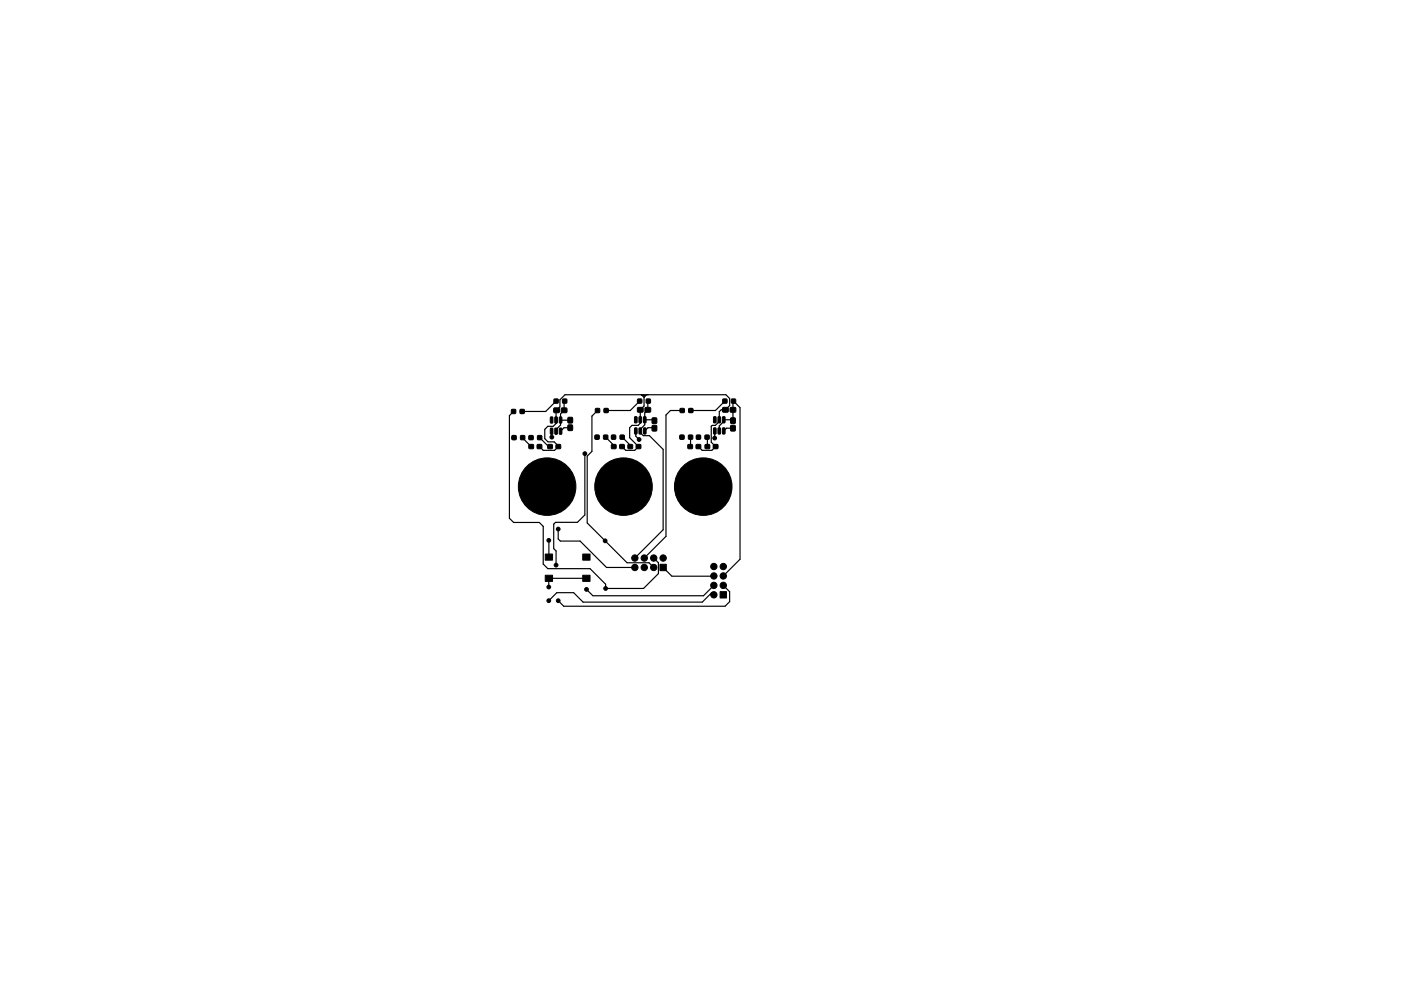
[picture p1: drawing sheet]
<svg xmlns="http://www.w3.org/2000/svg" width="297mm" height="210mm" viewBox="0 0 297 210" stroke-linecap="round" stroke-linejoin="round" font-family="sans-serif">
<g fill="#000" stroke="#000" stroke-width=".21">
<path d="M108.5 86.9h.8v.8h-.8zM108.6 92.4h.8v.9h-.8zM110.3 86.9h.8v.8h-.8zM110.4 92.4h.8v.9h-.8zM112.2 94.3h.9v.9h-.9zM112.2 92.4h.8v.9h-.8zM113.9 94.3h.9v.9h-.9zM114 92.4h.8v.9h-.8zM116.2 94.3h.9v.9h-.9zM116.7 90.9h.5v1.1a.31 .31 0 0 1-.2 .2 .31 .31 0 0 1-.3-.2zM116.7 88.5l.5 .1v1a.31 .31 0 0 1-.2 .2 .31 .31 0 0 1-.3-.1zM117.7 90.9h.5v1.1a.31 .31 0 0 1-.3 .2 .31 .31 0 0 1-.3-.2z"/>
<path d="M117.7 88.5l.5 .1v1a.31 .31 0 0 1-.3 .2 .31 .31 0 0 1-.3-.1zM117.9 94.3h.9v.9h-.9zM117.5 84.7h.8v.8h-.8zM118.6 90.9h.5v1.1a.31 .31 0 0 1-.2 .2 .31 .31 0 0 1-.3-.2zM118.6 88.5l.5 .1v1a.31 .31 0 0 1-.2 .2 .31 .31 0 0 1-.3-.1zM117.4 86.6h1.2v.9h-1.2zM119.3 84.7h.8v.8h-.8zM119 86.6h1.2v.9h-1.2zM120.4 90.2h1v1.1h-1zM120.4 88.6h1v1.1h-1zM126.2 92.3h.8v.9h-.8zM126.3 86.7h.8v.8h-.8z"/>
<path d="M128 92.3h.8v.9h-.8zM128.1 86.7h.8v.8h-.8zM129.7 94.3h.9v.9h-.9zM129.7 92.3h.8v.9h-.8zM131.4 94.3h.9v.9h-.9zM131.5 92.3h.8v.9h-.8zM133.2 94.3h.9v.9h-.9zM134.6 90.8l.5 .1v1a.31 .31 0 0 1-.3 .2 .31 .31 0 0 1-.3-.1zM134.6 88.4l.5 .1v1a.31 .31 0 0 1-.3 .3 .31 .31 0 0 1-.3-.2zM134.9 94.3h.9v.9h-.9zM135.5 90.8l.5 .1v1a.31 .31 0 0 1-.2 .2 .31 .31 0 0 1-.3-.1zM135.5 88.4l.5 .1v1a.31 .31 0 0 1-.2 .3 .31 .31 0 0 1-.3-.2z"/>
<path d="M135.2 84.7h.8v.8h-.8zM135.2 86.5h1.1v.9h-1.1zM136.5 90.8l.5 .1v1a.31 .31 0 0 1-.3 .2 .31 .31 0 0 1-.3-.1zM136.5 88.4l.5 .1v1a.31 .31 0 0 1-.3 .3 .31 .31 0 0 1-.3-.2zM137 84.7h.9v.8h-.9zM136.8 86.5h1.1v.9h-1.1zM138.3 90.3h.9v1.1h-.9zM138.3 88.7h.9v1.1h-.9zM144.2 92.3h.8v.9h-.8zM144.2 86.7h.9v.8h-.9zM145.9 94.3h.9v.9h-.9zM146 92.3h.8v.9h-.8z"/>
<path d="M146 86.7h.9v.8h-.9zM147.6 94.3h.9v.9h-.9zM147.7 92.3h.8v.9h-.8zM149.5 92.3h.8v.9h-.8zM149.5 94.3h.9v.9h-.9zM151.3 94.3h.9v.9h-.9zM151.3 90.8l.5 .1v1a.31 .31 0 0 1-.2 .2 .31 .31 0 0 1-.3-.1zM151.3 88.4l.5 .1v1a.31 .31 0 0 1-.2 .3 .31 .31 0 0 1-.3-.2zM152.3 90.8l.5 .1v1a.31 .31 0 0 1-.3 .2 .31 .31 0 0 1-.3-.1zM152.3 88.4l.5 .1v1a.31 .31 0 0 1-.3 .3 .31 .31 0 0 1-.3-.2zM153.2 90.8l.5 .1v1a.31 .31 0 0 1-.2 .2 .31 .31 0 0 1-.3-.1zM153.2 88.4l.5 .1v1a.31 .31 0 0 1-.2 .3 .31 .31 0 0 1-.3-.2z"/>
<path d="M153.3 84.7h.8v.8h-.8zM153.2 86.5h1.2v.9h-1.2zM154.9 90.3h1v1.1h-1zM154.9 88.7h1v1.1h-1zM155.1 84.7h.8v.8h-.8zM154.8 86.5h1.2v.9h-1.2zM115.6 117.5h1.5v1.3h-1.5zM123.5 117.5h1.6v1.3h-1.6zM115.6 122h1.5v1.3h-1.5zM123.5 122h1.6v1.3h-1.6zM139.9 119.7h1.4v1.4h-1.4zM152.7 125.5h1.3v1.4h-1.3z"/>
<circle cx="108.9" cy="92.9" r=".4"/>
<circle cx="110.7" cy="87.3" r=".4"/>
<circle cx="112.6" cy="92.8" r=".4"/>
<circle cx="117" cy="92.7" r=".4"/>
<circle cx="120.9" cy="89.1" r=".4"/>
<circle cx="120.9" cy="90.7" r=".4"/>
<circle cx="124" cy="96.2" r=".4"/>
<circle cx="126.6" cy="92.7" r=".4"/>
<circle cx="128.5" cy="87.1" r=".4"/>
<circle cx="130.1" cy="92.7" r=".4"/>
<circle cx="135.5" cy="93.2" r=".4"/>
<circle cx="138.8" cy="89.2" r=".4"/>
<circle cx="138.8" cy="90.8" r=".4"/>
<circle cx="144.6" cy="92.7" r=".4"/>
<circle cx="146.5" cy="87.1" r=".4"/>
<circle cx="148.1" cy="92.8" r=".4"/>
<circle cx="151.5" cy="92.9" r=".4"/>
<circle cx="151.7" cy="94.7" r=".4"/>
<circle cx="155.4" cy="90.8" r=".4"/>
<circle cx="155.4" cy="89.2" r=".4"/>
<circle cx="116" cy="103.2" r="6.1"/>
<circle cx="116" cy="103.2" r=".5"/>
<circle cx="116.4" cy="114.6" r=".4"/>
<circle cx="117.9" cy="119.9" r=".4"/>
<circle cx="118.4" cy="112.2" r=".4"/>
<circle cx="124.3" cy="118.2" r=".4"/>
<circle cx="128.3" cy="114.7" r=".4"/>
<circle cx="132.2" cy="103.2" r="6.1"/>
<circle cx="132.2" cy="103.2" r=".5"/>
<circle cx="134.6" cy="118.4" r=".67"/>
<circle cx="136.6" cy="118.4" r=".67"/>
<circle cx="138.6" cy="118.4" r=".67"/>
<circle cx="140.6" cy="118.4" r=".67"/>
<circle cx="149.1" cy="103.2" r="6.1"/>
<circle cx="149.1" cy="103.2" r=".5"/>
<circle cx="116.3" cy="127.4" r=".4"/>
<circle cx="116.4" cy="124.5" r=".4"/>
<circle cx="118.3" cy="127.4" r=".4"/>
<circle cx="124.3" cy="125" r=".4"/>
<circle cx="128.4" cy="124.8" r=".4"/>
<circle cx="134.6" cy="120.4" r=".67"/>
<circle cx="136.6" cy="120.4" r=".67"/>
<circle cx="138.6" cy="120.4" r=".67"/>
<circle cx="151.3" cy="122.2" r=".67"/>
<circle cx="151.3" cy="120.2" r=".67"/>
<circle cx="151.3" cy="124.2" r=".67"/>
<circle cx="151.3" cy="126.2" r=".67"/>
<circle cx="153.4" cy="122.2" r=".67"/>
<circle cx="153.4" cy="124.2" r=".67"/>
<circle cx="153.4" cy="120.2" r=".67"/>
</g>
<g fill="none" stroke="#000" stroke-width=".25">
<path d="M108.9 87.3l-.9 .9v21.8l.9 .8h5.4l.9 .9v8l.9 .9h9l3.3 3.3v.9h8.1l3.1-3.1v-2.3l-1-1M110.8 92.8l1.8 1.9M114.4 94.7l.8 .8h2.4l.8-.8-.9-1h-1.3l-.7-.6v-2l.6-.7h1.2l.6-.6v-2.7l.8-.8v-1.5l1.1-1.1h34.1l.8 .8v1.5l-.9 .9h-.9l-.4 .4v2.1l-.8 .8h-.7l-.2 .2v3.4l.9 .9M114.4 92.8l1.9 1.9h.3M116.9 91.5l.1 1.2M117.9 85.1l-2.2 2.2h-5M118.8 89.1h2.1M119.7 85.1l-.1 .1v1.8l-.8 .8v2.4l-.9 .9v.4M120.9 90.7h-1.3l-.8 .8M124 96.2v13l-1.6 1.6h-4.6l-.4 .4v5.2l.5 .5v3M126.7 87.1l-1.2 1.2v7.5l-1 1v14.1l8.4 8.5h4.7l1 1M128.4 92.7l1.7 1.8v.2"/>
<path d="M131.9 92.7l1.7 1.8v.2M134.8 91.4v1.1l.7 .7M135.6 85.1l-2 2h-5.1M136 83.7l.5 .6M136.1 83.7l.7 .2-.3 .1M136.5 84.3v1.8l-.7 .8v2.9l-.5 .4h-1.3l-.5 .5v2.2l1.9 1.8-.8 .8h-1.9l-.8-.8M136.7 89.1h1.9l.2 .1M137.1 83.7l-.6 .6M137.5 85.1l-.2 1.8-.6 .7v2.5l-.9 1v.7l.6 .6h1.3l2.9 2.9v17.1l-6 6M138.8 90.8l-1.4-.1-.7 .7M144.6 87.1h-2.5l-.9 .9v25.8l-4.6 4.6M146.6 93l-.2-.3-.1 2"/>
<path d="M149.9 92.7l.1 2M151.5 91.5v1.4M151.6 91.4l-.1 .1M151.8 94.7l-.9 .8h-2l-.8-.8M152.5 91.4v-1l1-1v-.3h1.7l.2 .1v-4l.1-.1 1.4 1.4v32.1l-3.6 3.6M153.7 85.1l-2 2h-5.2M155.4 90.8h-1.4l-.5 .6M116.4 114.6v3.6M118.4 112.2v2.1l.4 .5h4.2l5.6 5.6h6M124.3 122.7h-7.9v1.8M140.6 120.4l1.9 1.8h8.8M151.3 126.2l-.4-.5-2 2h-25.3l-2-2h-3.5l-1.7 1.7"/>
<path d="M151.3 124.2l-2.1 2.2h-23.5l-1.3-1.4M153.3 124.2l1.4 1.3v2.1l-1 1h-34.2l-1.1-1.2"/>
</g>
</svg>
